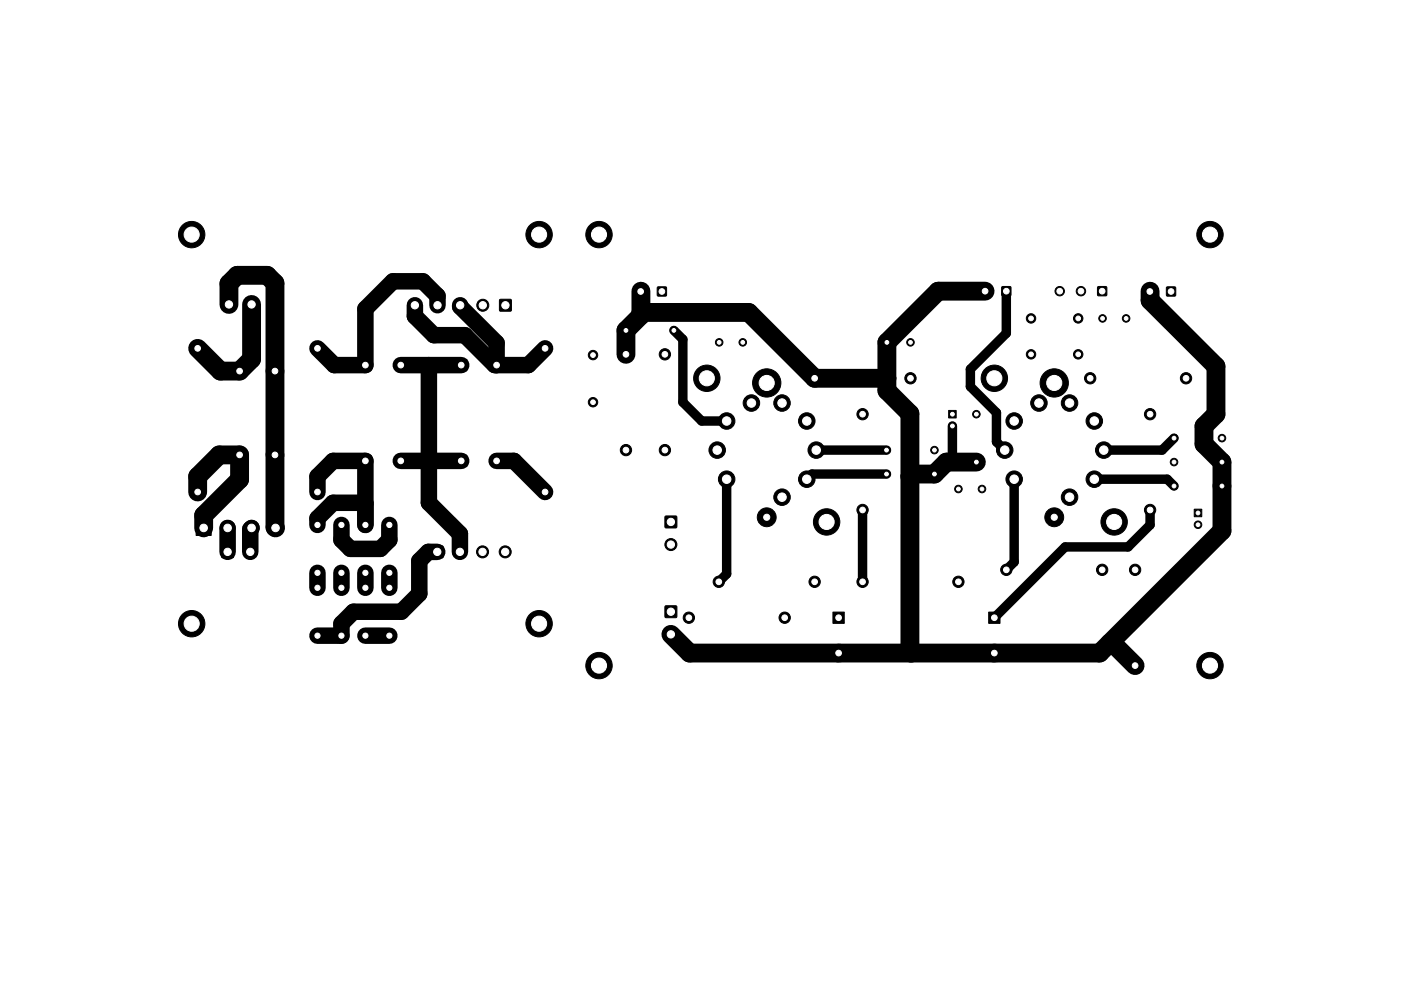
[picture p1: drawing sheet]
<svg xmlns="http://www.w3.org/2000/svg" width="297mm" height="210mm" viewBox="0 0 297 210" stroke-linecap="round" stroke-linejoin="round" font-family="sans-serif">
<g fill="#000" stroke="#000" stroke-width=".21">
<path d="M49.6 77.5h2.4v2.4h-2.4zM52.1 63.4h2.4v2.4h-2.4zM76.3 76.3h2.4v2.4h-2.4zM96.6 76.3h2.4v2.4h-2.4zM106 63.6h2.4v2.4h-2.4zM139.4 60.9h1.9v1.9h-1.9zM212.4 60.9h1.9v1.8h-1.9zM232.8 60.9h1.8v1.8h-1.8zM247.4 60.9h1.8v1.9h-1.8zM49.6 95.3h2.4v2.4h-2.4zM76.3 96.6h2.4v2.4h-2.4zM96.6 96.6h2.4v2.4h-2.4z"/>
<path d="M201.1 87.1h1.6v1.6h-1.6zM41.6 110.4h3.2v3.2h-3.2zM47.1 115.9h2.4v2.4h-2.4zM66.2 110.3h2.2v2.2h-2.2zM76.4 110.3h2.2v2.2h-2.2zM91.5 115.9h2.4v2.4h-2.4zM141 109.5h2.4v2.4h-2.4zM253.2 108h1.6v1.6h-1.6zM66.2 123.6h2.2v2.2h-2.2zM71.3 120.4h2.2v2.2h-2.2zM71.3 133.8h2.2v2.2h-2.2zM76.4 123.6h2.2v2.2h-2.2z"/>
<path d="M81.4 120.4h2.3v2.2h-2.3zM81.4 133.8h2.3v2.2h-2.3zM141 128.6h2.4v2.4h-2.4zM176.6 129.9h2.4v2.4h-2.4zM209.6 129.9h2.4v2.4h-2.4z"/>
<circle cx="40.6" cy="49.8" r="2.8"/>
<circle cx="114.3" cy="49.8" r="2.8"/>
<circle cx="127" cy="49.8" r="2.8"/>
<circle cx="256.5" cy="49.8" r="2.8"/>
<circle cx="41.9" cy="73.9" r="1.2"/>
<circle cx="48.5" cy="64.6" r="1.27"/>
<circle cx="58.3" cy="78.7" r="1.2"/>
<circle cx="67.3" cy="73.9" r="1.2"/>
<circle cx="85" cy="77.5" r="1.2"/>
<circle cx="88" cy="64.8" r="1.28"/>
<circle cx="92.8" cy="64.8" r="1.28"/>
<circle cx="97.6" cy="64.8" r="1.27"/>
<circle cx="102.4" cy="64.8" r="1.28"/>
<circle cx="105.3" cy="77.5" r="1.2"/>
<circle cx="115.6" cy="73.9" r="1.2"/>
<circle cx="125.7" cy="75.3" r="1"/>
<circle cx="132.7" cy="70.1" r=".8"/>
<circle cx="132.7" cy="75.2" r="1.2"/>
<circle cx="135.8" cy="61.8" r="1"/>
<circle cx="141" cy="75.2" r="1.2"/>
<circle cx="142.9" cy="70.1" r=".8"/>
<circle cx="152.5" cy="72.6" r=".8"/>
<circle cx="157.5" cy="72.6" r=".8"/>
<circle cx="188" cy="72.6" r=".8"/>
<circle cx="193" cy="72.6" r=".8"/>
<circle cx="208.9" cy="61.8" r="1"/>
<circle cx="218.6" cy="75.2" r="1"/>
<circle cx="218.6" cy="67.6" r="1"/>
<circle cx="224.7" cy="61.8" r="1"/>
<circle cx="228.6" cy="67.6" r="1"/>
<circle cx="228.6" cy="75.2" r="1"/>
<circle cx="229.2" cy="61.8" r="1"/>
<circle cx="233.8" cy="67.6" r=".8"/>
<circle cx="238.8" cy="67.6" r=".8"/>
<circle cx="243.8" cy="61.8" r="1"/>
<circle cx="58.3" cy="96.5" r="1.2"/>
<circle cx="85" cy="97.8" r="1.2"/>
<circle cx="105.3" cy="97.8" r="1.2"/>
<circle cx="125.7" cy="85.3" r="1"/>
<circle cx="132.7" cy="95.5" r="1.2"/>
<circle cx="141" cy="95.5" r="1.2"/>
<circle cx="149.9" cy="80.3" r="2.8"/>
<circle cx="152.1" cy="95.5" r="1.75"/>
<circle cx="154.1" cy="89.3" r="1.75"/>
<circle cx="159.3" cy="85.5" r="1.75"/>
<circle cx="162.6" cy="81.2" r="3"/>
<circle cx="165.8" cy="85.5" r="1.75"/>
<circle cx="171.1" cy="89.3" r="1.75"/>
<circle cx="172.7" cy="80.3" r="1.2"/>
<circle cx="173.1" cy="95.5" r="1.75"/>
<circle cx="182.9" cy="87.9" r="1.2"/>
<circle cx="188" cy="95.5" r=".8"/>
<circle cx="193" cy="80.3" r="1.2"/>
<circle cx="198.1" cy="95.5" r=".8"/>
<circle cx="201.9" cy="90.4" r=".8"/>
<circle cx="207" cy="87.9" r=".8"/>
<circle cx="207" cy="98" r=".8"/>
<circle cx="210.8" cy="80.3" r="2.8"/>
<circle cx="213" cy="95.5" r="1.75"/>
<circle cx="215" cy="89.3" r="1.75"/>
<circle cx="220.3" cy="85.5" r="1.75"/>
<circle cx="223.5" cy="81.2" r="3"/>
<circle cx="226.8" cy="85.5" r="1.75"/>
<circle cx="231.1" cy="80.3" r="1.2"/>
<circle cx="232" cy="89.3" r="1.75"/>
<circle cx="234" cy="95.5" r="1.75"/>
<circle cx="243.8" cy="87.9" r="1.2"/>
<circle cx="248.9" cy="93" r=".8"/>
<circle cx="248.9" cy="98" r=".8"/>
<circle cx="251.5" cy="80.3" r="1.2"/>
<circle cx="259.1" cy="93" r=".8"/>
<circle cx="259.1" cy="98" r=".8"/>
<circle cx="41.9" cy="104.4" r="1.2"/>
<circle cx="48.3" cy="112" r="1.6"/>
<circle cx="53.1" cy="117.1" r="1.28"/>
<circle cx="53.3" cy="112" r="1.6"/>
<circle cx="58.4" cy="112" r="1.6"/>
<circle cx="67.3" cy="104.4" r="1.2"/>
<circle cx="72.4" cy="111.4" r="1.1"/>
<circle cx="82.6" cy="111.4" r="1.1"/>
<circle cx="97.5" cy="117.1" r="1.28"/>
<circle cx="102.3" cy="117.1" r="1.27"/>
<circle cx="107.1" cy="117.1" r="1.28"/>
<circle cx="115.6" cy="104.4" r="1.2"/>
<circle cx="142.2" cy="115.5" r="1.27"/>
<circle cx="154.1" cy="101.7" r="1.75"/>
<circle cx="162.6" cy="109.7" r="2"/>
<circle cx="165.8" cy="105.5" r="1.75"/>
<circle cx="171.1" cy="101.7" r="1.75"/>
<circle cx="175.3" cy="110.7" r="2.8"/>
<circle cx="182.9" cy="108.2" r="1.2"/>
<circle cx="188" cy="100.6" r=".8"/>
<circle cx="198.1" cy="100.6" r=".8"/>
<circle cx="203.2" cy="103.8" r=".8"/>
<circle cx="208.2" cy="103.8" r=".8"/>
<circle cx="215" cy="101.7" r="1.75"/>
<circle cx="223.5" cy="109.7" r="2"/>
<circle cx="226.8" cy="105.5" r="1.75"/>
<circle cx="232" cy="101.7" r="1.75"/>
<circle cx="236.2" cy="110.7" r="2.8"/>
<circle cx="243.8" cy="108.2" r="1.2"/>
<circle cx="248.9" cy="103.1" r=".8"/>
<circle cx="254" cy="111.3" r=".8"/>
<circle cx="259.1" cy="103.1" r=".8"/>
<circle cx="40.6" cy="132.3" r="2.8"/>
<circle cx="67.3" cy="134.9" r="1.1"/>
<circle cx="67.3" cy="121.5" r="1.1"/>
<circle cx="72.4" cy="124.7" r="1.1"/>
<circle cx="77.5" cy="134.9" r="1.1"/>
<circle cx="77.5" cy="121.5" r="1.1"/>
<circle cx="82.6" cy="124.7" r="1.1"/>
<circle cx="114.3" cy="132.3" r="2.8"/>
<circle cx="142.2" cy="134.6" r="1.27"/>
<circle cx="146.1" cy="131.1" r="1.2"/>
<circle cx="152.4" cy="123.4" r="1.2"/>
<circle cx="166.4" cy="131.1" r="1.2"/>
<circle cx="172.7" cy="123.4" r="1.2"/>
<circle cx="177.8" cy="138.6" r="1.2"/>
<circle cx="182.9" cy="123.4" r="1.2"/>
<circle cx="203.2" cy="123.4" r="1.2"/>
<circle cx="210.8" cy="138.6" r="1.2"/>
<circle cx="213.4" cy="120.9" r="1.2"/>
<circle cx="233.7" cy="120.9" r="1.2"/>
<circle cx="240.7" cy="120.9" r="1.2"/>
<circle cx="127" cy="141.2" r="2.8"/>
<circle cx="240.7" cy="141.2" r="1.2"/>
<circle cx="256.5" cy="141.2" r="2.8"/>
</g>
<path d="M48.5 64.6v-4.4l1.8-1.8h6.3l1.7 1.7v51.8l.1 .1M53.3 64.6v11.6l-2.5 2.5h-4.1l-4.8-4.8M135.9 61.8v5.1l-3.2 3.2v5.1M135.9 66.3h22.8l14 14h15.3M208.9 61.8h-10l-10.9 10.8v10.3l4.9 4.9v50.5l.3 .3M243.8 61.8v1.9l14 14v10.2l-2.5 2.5v3.8l3.8 3.8v14.6l-25.9 26h-87l-4-4M207 98h-6.3l-2.6 2.6h-4.7l-.5 .5M41.9 104.4v-3.3l4.6-4.6h4.3v5.2l-7.6 7.6v2.7M235.9 136.4l4.8 4.8" fill="none" stroke="#000" stroke-width="4"/>
<path d="M142.9 70.1l1.9 1.9v13.3l4 4h5.3M213.4 61.8v8.9l-7.7 7.6v3.7l5.6 5.6v6.1l1.7 1.8M173.1 95.5h14.9M201.9 90.4v6.4l-1.2 1.2M248.9 93l-2.5 2.5h-12.4M154.1 101.7v20.1l-1.7 1.6M182.9 108.2v15.2M188 100.6h-15.9l-1 1.1M215 101.7v17.5l-1.6 1.7M232 101.7h15.5l1.4 1.4M243.8 108.2v3.2l-4.6 4.6h-13.4l-15 15.1M235.3 136.4h.6" fill="none" stroke="#000" stroke-width="2"/>
<g fill="none" stroke="#000" stroke-width="3.5">
<path d="M85 77.5h12.8M88 64.8v2.3l4 4h6.6l6.3 6.4h7.1l3.6-3.6M90.9 77.5v29.2l6.6 6.6v3.8M92.8 64.8v-2l-3.1-3.1h-6.4l-5.8 5.8v12h-6.6l-3.6-3.6M97.6 64.8v.2l7.7 7.8v4.7M85 97.8h12.8M105.3 97.8h3.7l6.6 6.6M48.3 112v5.1M53.3 112l-.2 .3v4.8M67.3 104.4v-3.3l3.3-3.3h6.9v13.6M72.4 111.4v3.1l1.9 2h6.3l1.9-2v-3.1M77.5 106.8l-6.9-.1-3.3 3.3v1.4"/>
<path d="M92.7 117.1h-1.9l-1.9 1.9v7l-3.8 3.8h-10.2l-2.5 2.5v2.6h-5.1M67.3 121.5v3.2M72.4 121.5v3.2M77.5 134.9h5M77.5 121.5v3.2M82.5 121.5v3.2"/>
</g>
<g fill="#fff" stroke="#fff" stroke-width=".21">
<circle cx="254" cy="108.8" r=".4"/>
<circle cx="254" cy="111.3" r=".4"/>
<circle cx="238.8" cy="67.6" r=".4"/>
<circle cx="233.8" cy="67.6" r=".4"/>
<circle cx="218.6" cy="75.2" r=".5"/>
<circle cx="228.6" cy="75.2" r=".5"/>
<circle cx="218.6" cy="67.6" r=".5"/>
<circle cx="228.6" cy="67.6" r=".5"/>
<circle cx="201.9" cy="87.9" r=".4"/>
<circle cx="201.9" cy="90.4" r=".4"/>
<circle cx="203.2" cy="103.8" r=".4"/>
<circle cx="208.2" cy="103.8" r=".4"/>
<circle cx="213.4" cy="49.8" r="1.25"/>
<circle cx="208.9" cy="49.8" r="1.25"/>
<circle cx="213.4" cy="61.8" r=".6"/>
<circle cx="208.9" cy="61.8" r=".6"/>
<circle cx="248.9" cy="93" r=".4"/>
<circle cx="259.1" cy="93" r=".4"/>
<circle cx="248.9" cy="103.1" r=".4"/>
<circle cx="259.1" cy="103.1" r=".4"/>
<circle cx="233.7" cy="120.9" r=".6"/>
<circle cx="213.4" cy="120.9" r=".6"/>
<circle cx="233.7" cy="49.8" r="1.25"/>
<circle cx="224.7" cy="49.8" r="1.25"/>
<circle cx="229.2" cy="49.8" r="1.25"/>
<circle cx="233.7" cy="61.8" r=".6"/>
<circle cx="229.2" cy="61.8" r=".6"/>
<circle cx="224.7" cy="61.8" r=".6"/>
<circle cx="207" cy="87.9" r=".4"/>
<circle cx="207" cy="98" r=".4"/>
<circle cx="182.9" cy="108.2" r=".6"/>
<circle cx="182.9" cy="87.9" r=".6"/>
<circle cx="141" cy="75.2" r=".6"/>
<circle cx="141" cy="95.5" r=".6"/>
<circle cx="193" cy="72.6" r=".4"/>
<circle cx="188" cy="72.6" r=".4"/>
<circle cx="152.5" cy="72.6" r=".4"/>
<circle cx="157.5" cy="72.6" r=".4"/>
<circle cx="142.9" cy="70.1" r=".4"/>
<circle cx="132.7" cy="70.1" r=".4"/>
<circle cx="248.9" cy="98" r=".4"/>
<circle cx="259.1" cy="98" r=".4"/>
<circle cx="127" cy="49.8" r="1.6"/>
<circle cx="256.5" cy="49.8" r="1.6"/>
<circle cx="256.5" cy="141.2" r="1.6"/>
<circle cx="127" cy="141.2" r="1.6"/>
<circle cx="125.7" cy="75.3" r=".5"/>
<circle cx="125.7" cy="85.3" r=".5"/>
<circle cx="188" cy="95.5" r=".4"/>
<circle cx="198.1" cy="95.5" r=".4"/>
<circle cx="132.7" cy="95.5" r=".6"/>
<circle cx="132.7" cy="75.2" r=".6"/>
<circle cx="243.8" cy="108.2" r=".6"/>
<circle cx="243.8" cy="87.9" r=".6"/>
<circle cx="188" cy="100.6" r=".4"/>
<circle cx="198.1" cy="100.6" r=".4"/>
<circle cx="172.7" cy="123.4" r=".6"/>
<circle cx="152.4" cy="123.4" r=".6"/>
<circle cx="210.8" cy="80.3" r="1.6"/>
<circle cx="236.2" cy="110.7" r="1.6"/>
<circle cx="149.9" cy="80.3" r="1.6"/>
<circle cx="175.3" cy="110.7" r="1.6"/>
<circle cx="210.8" cy="131.1" r=".6"/>
<circle cx="210.8" cy="138.6" r=".6"/>
<circle cx="128.4" cy="129.8" r="1.4"/>
<circle cx="128.4" cy="134.6" r="1.4"/>
<circle cx="142.2" cy="129.8" r=".77"/>
<circle cx="142.2" cy="134.6" r=".77"/>
<circle cx="128.4" cy="110.7" r="1.4"/>
<circle cx="128.4" cy="115.5" r="1.4"/>
<circle cx="142.2" cy="110.7" r=".77"/>
<circle cx="142.2" cy="115.5" r=".77"/>
<circle cx="146" cy="131.1" r=".6"/>
<circle cx="166.4" cy="131.1" r=".6"/>
<circle cx="203.2" cy="123.4" r=".6"/>
<circle cx="182.9" cy="123.4" r=".6"/>
<circle cx="240.7" cy="120.9" r=".6"/>
<circle cx="240.7" cy="141.2" r=".6"/>
<circle cx="177.8" cy="131.1" r=".6"/>
<circle cx="177.8" cy="138.6" r=".6"/>
<circle cx="82.6" cy="121.5" r=".55"/>
<circle cx="82.6" cy="111.4" r=".55"/>
<circle cx="114.3" cy="49.8" r="1.6"/>
<circle cx="40.6" cy="49.8" r="1.6"/>
<circle cx="72.4" cy="121.5" r=".55"/>
<circle cx="72.4" cy="111.4" r=".55"/>
<circle cx="67.3" cy="73.9" r=".6"/>
<circle cx="67.3" cy="104.4" r=".6"/>
<circle cx="41.9" cy="73.9" r=".6"/>
<circle cx="41.9" cy="104.4" r=".6"/>
<circle cx="92.7" cy="130.9" r="1.4"/>
<circle cx="97.5" cy="130.9" r="1.4"/>
<circle cx="107.1" cy="130.9" r="1.4"/>
<circle cx="102.3" cy="130.9" r="1.4"/>
<circle cx="92.7" cy="117.1" r=".77"/>
<circle cx="97.5" cy="117.1" r=".77"/>
<circle cx="102.3" cy="117.1" r=".77"/>
<circle cx="107.1" cy="117.1" r=".77"/>
<circle cx="43.2" cy="112" r=".8"/>
<circle cx="48.3" cy="112" r=".8"/>
<circle cx="53.3" cy="112" r=".8"/>
<circle cx="58.4" cy="112" r=".8"/>
<circle cx="97.8" cy="77.5" r=".6"/>
<circle cx="105.3" cy="77.5" r=".6"/>
<circle cx="48.3" cy="130.9" r="1.4"/>
<circle cx="53.1" cy="130.9" r="1.4"/>
<circle cx="48.3" cy="117.1" r=".77"/>
<circle cx="53.1" cy="117.1" r=".77"/>
<circle cx="50.8" cy="96.5" r=".6"/>
<circle cx="58.3" cy="96.5" r=".6"/>
<circle cx="50.8" cy="78.7" r=".6"/>
<circle cx="58.3" cy="78.7" r=".6"/>
<circle cx="77.5" cy="97.8" r=".6"/>
<circle cx="85" cy="97.8" r=".6"/>
<circle cx="97.8" cy="97.8" r=".6"/>
<circle cx="105.3" cy="97.8" r=".6"/>
<circle cx="107.2" cy="51" r="1.4"/>
<circle cx="102.4" cy="51" r="1.4"/>
<circle cx="97.6" cy="51" r="1.4"/>
<circle cx="88" cy="51" r="1.4"/>
<circle cx="92.8" cy="51" r="1.4"/>
<circle cx="107.2" cy="64.8" r=".77"/>
<circle cx="102.4" cy="64.8" r=".77"/>
<circle cx="97.6" cy="64.8" r=".77"/>
<circle cx="92.8" cy="64.8" r=".77"/>
<circle cx="88" cy="64.8" r=".77"/>
<circle cx="115.6" cy="73.9" r=".6"/>
<circle cx="115.6" cy="104.4" r=".6"/>
<circle cx="82.6" cy="134.9" r=".55"/>
<circle cx="82.6" cy="124.7" r=".55"/>
<circle cx="53.3" cy="50.8" r="1.4"/>
<circle cx="48.5" cy="50.8" r="1.4"/>
<circle cx="53.3" cy="64.6" r=".77"/>
<circle cx="48.5" cy="64.6" r=".77"/>
<circle cx="114.3" cy="132.3" r="1.6"/>
<circle cx="40.6" cy="132.3" r="1.6"/>
<circle cx="77.5" cy="77.5" r=".6"/>
<circle cx="85" cy="77.5" r=".6"/>
<circle cx="67.3" cy="124.7" r=".55"/>
<circle cx="67.3" cy="134.9" r=".55"/>
<circle cx="67.3" cy="111.4" r=".55"/>
<circle cx="67.3" cy="121.5" r=".55"/>
<circle cx="77.5" cy="124.7" r=".55"/>
<circle cx="77.5" cy="134.9" r=".55"/>
<circle cx="77.5" cy="111.4" r=".55"/>
<circle cx="77.5" cy="121.5" r=".55"/>
<circle cx="72.4" cy="134.9" r=".55"/>
<circle cx="72.4" cy="124.7" r=".55"/>
<circle cx="243.8" cy="49.8" r="1.25"/>
<circle cx="248.3" cy="49.8" r="1.25"/>
<circle cx="248.3" cy="61.8" r=".6"/>
<circle cx="243.8" cy="61.8" r=".6"/>
<circle cx="135.8" cy="49.8" r="1.25"/>
<circle cx="140.3" cy="49.8" r="1.25"/>
<circle cx="140.3" cy="61.8" r=".6"/>
<circle cx="135.8" cy="61.8" r=".6"/>
<circle cx="193" cy="80.3" r=".6"/>
<circle cx="172.7" cy="80.3" r=".6"/>
<circle cx="251.5" cy="80.3" r=".6"/>
<circle cx="231.1" cy="80.3" r=".6"/>
<circle cx="162.6" cy="95.5" r=".5"/>
<circle cx="162.6" cy="81.2" r="1.6"/>
<circle cx="162.6" cy="109.7" r=".65"/>
<circle cx="154.1" cy="101.7" r=".9"/>
<circle cx="152.1" cy="95.5" r=".9"/>
<circle cx="154.1" cy="89.3" r=".9"/>
<circle cx="159.3" cy="85.5" r=".9"/>
<circle cx="165.8" cy="85.5" r=".9"/>
<circle cx="171.1" cy="89.3" r=".9"/>
<circle cx="173.1" cy="95.5" r=".9"/>
<circle cx="171.1" cy="101.7" r=".9"/>
<circle cx="165.8" cy="105.5" r=".9"/>
<circle cx="223.5" cy="81.2" r="1.6"/>
<circle cx="223.5" cy="95.5" r=".5"/>
<circle cx="223.5" cy="109.7" r=".65"/>
<circle cx="215" cy="101.7" r=".9"/>
<circle cx="213" cy="95.5" r=".9"/>
<circle cx="215" cy="89.3" r=".9"/>
<circle cx="220.3" cy="85.5" r=".9"/>
<circle cx="226.8" cy="85.5" r=".9"/>
<circle cx="232" cy="89.3" r=".9"/>
<circle cx="234" cy="95.5" r=".9"/>
<circle cx="232" cy="101.7" r=".9"/>
<circle cx="226.8" cy="105.5" r=".9"/>
</g>
</svg>
